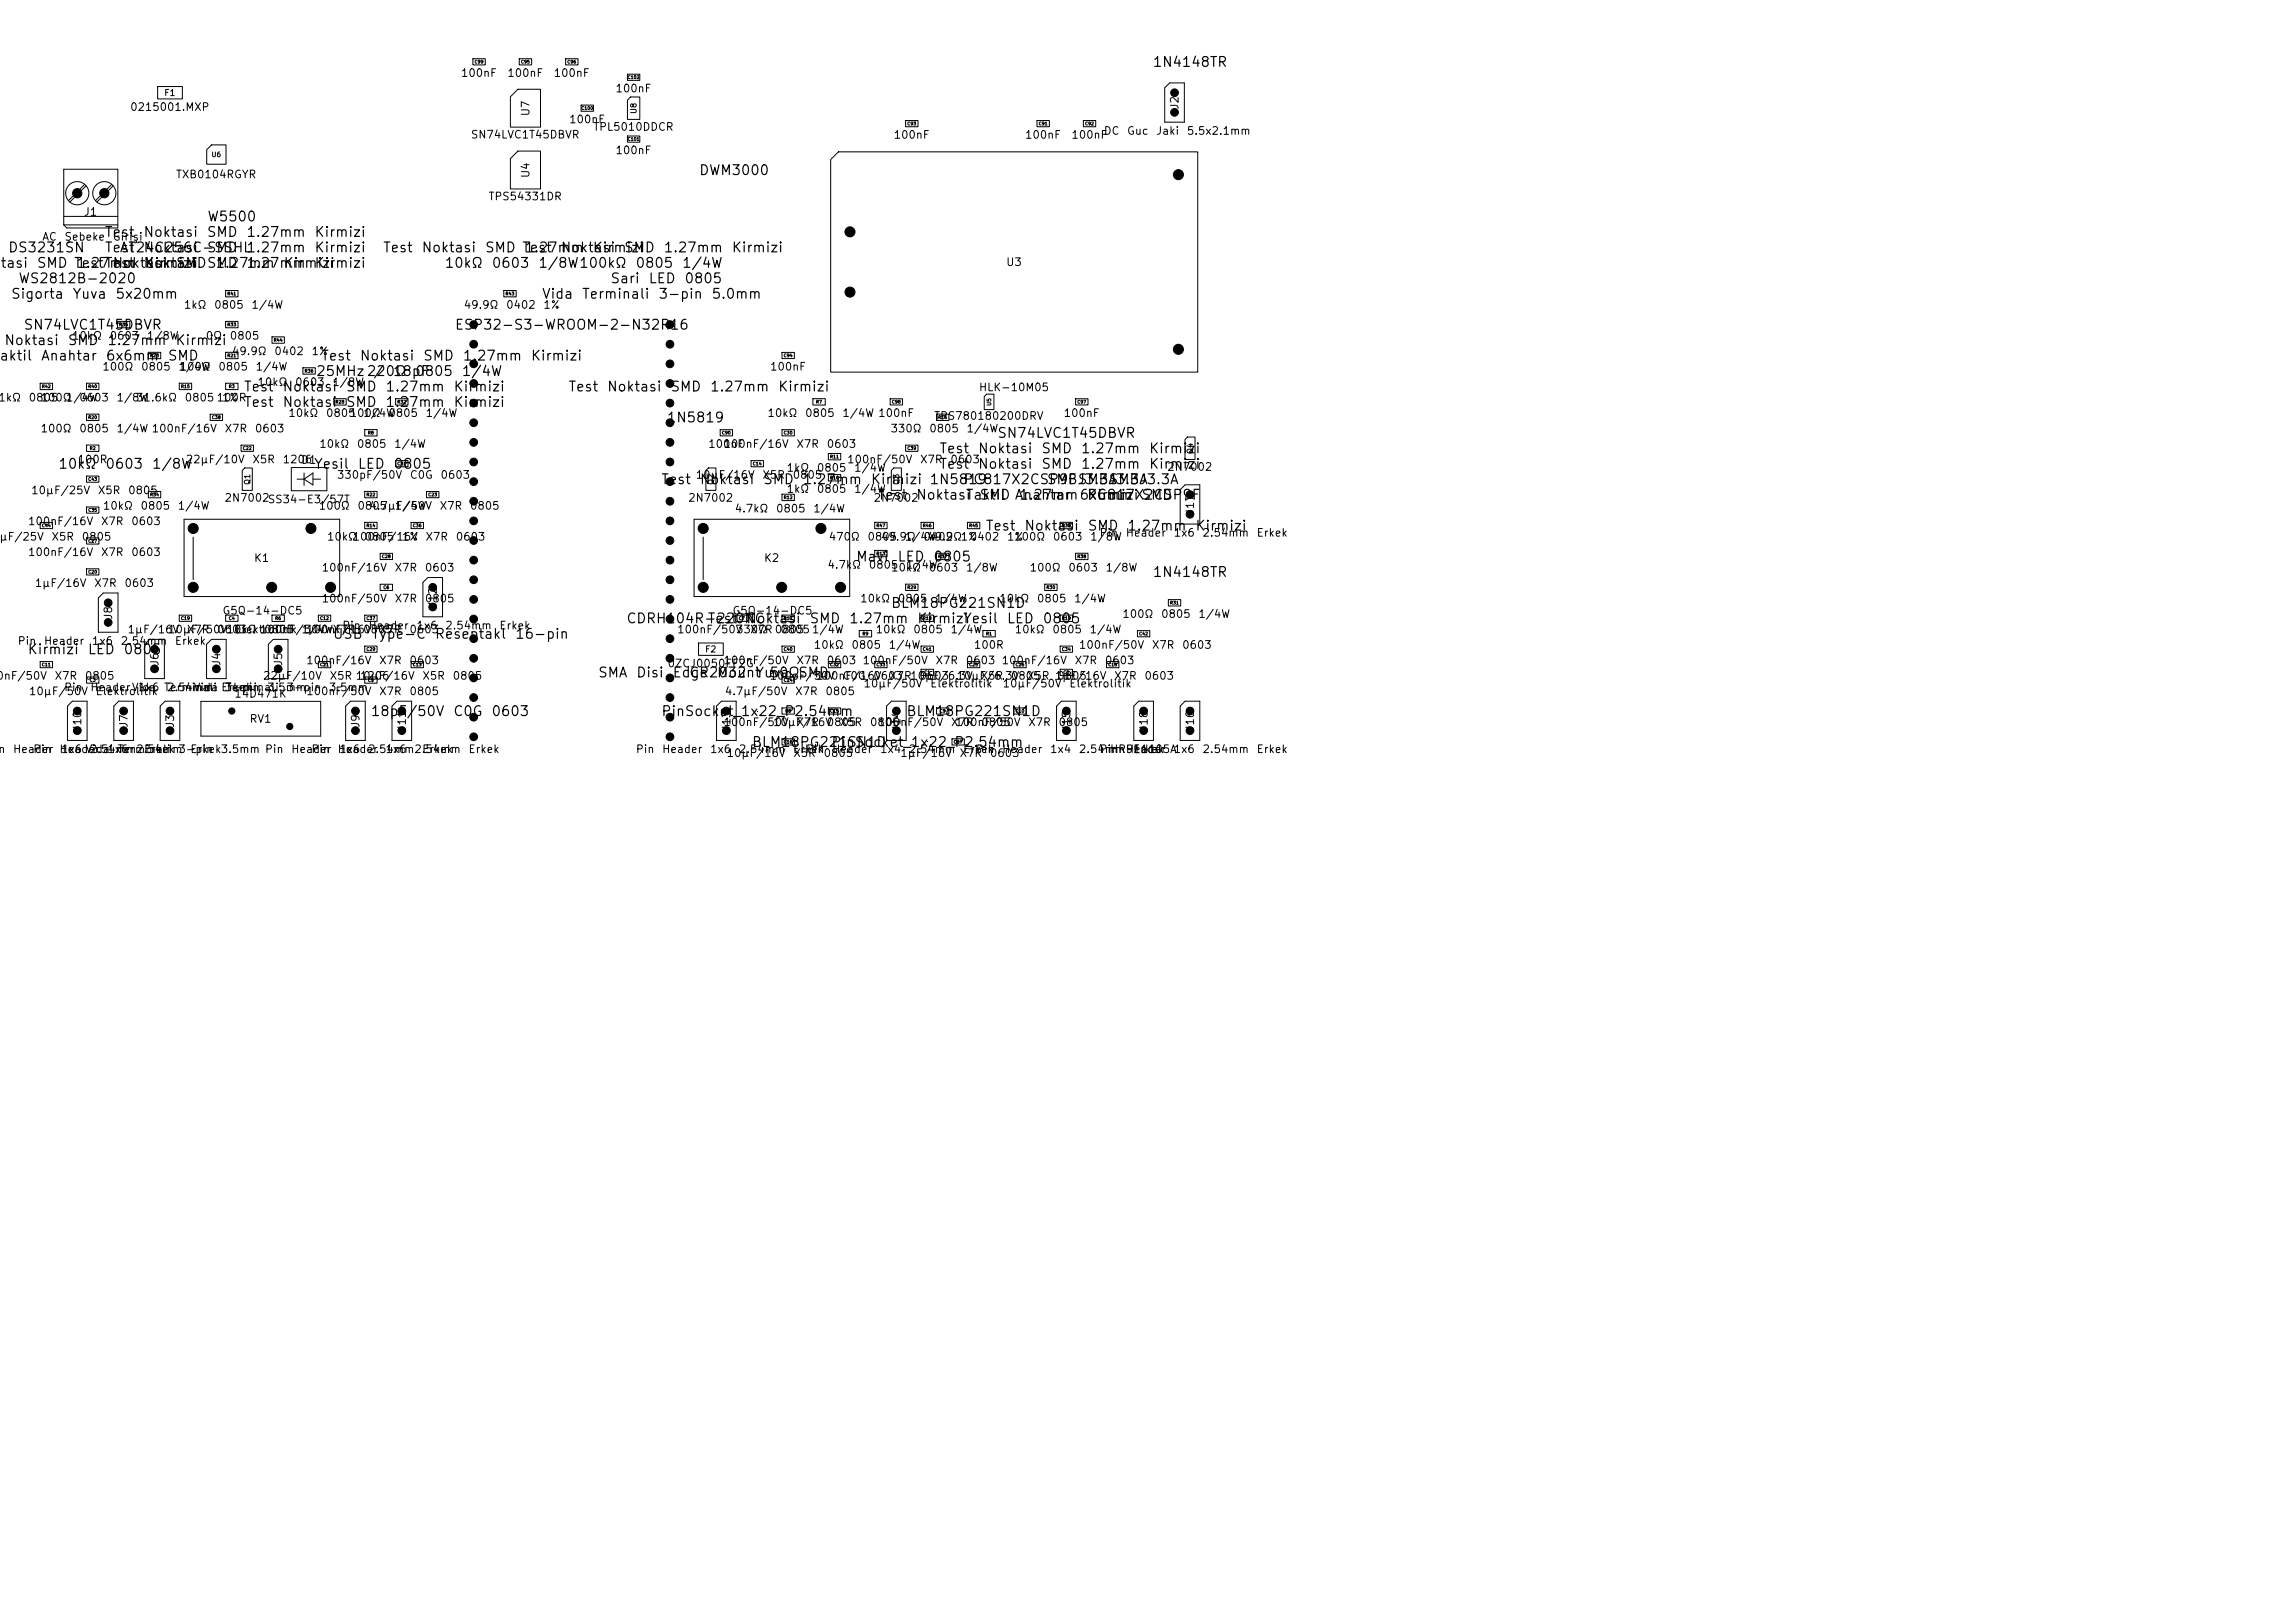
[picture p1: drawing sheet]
<svg xmlns="http://www.w3.org/2000/svg" width="297mm" height="210mm" viewBox="0 0 297 210" stroke-linecap="round" stroke-linejoin="round" font-family="sans-serif">
<defs><g id="words">
<g font-size="1.3">
<text x="149.1" y="9">1N4148TR</text>
<text x="90.4" y="23">DWM3000</text>
<text x="26.7" y="29">W5500</text>
<text x="0" y="35">tasi</text>
<text x="1" y="33">DS3231SN</text>
<text x="4.7" y="35">SMD TestTest</text>
<text x="9.8" y="35">1.27mm Noktasi</text>
<text x="13.5" y="33">Test</text>
<text x="13.5" y="31">Test</text>
<text x="14.5" y="35">Noktasi</text>
<text x="15.4" y="33">AT24C256C-SSHL</text>
<text x="18.5" y="33">Noktasi</text>
<text x="18.5" y="31">Noktasi</text>
<text x="18.6" y="35">Kirmizi</text>
<text x="22.7" y="35">SMDSMD</text>
<text x="26.7" y="33">SMD</text>
<text x="26.7" y="31">SMD</text>
<text x="27.8" y="35">1.27mm</text>
<text x="31.8" y="35">1.27mm</text>
<text x="31.8" y="33">1.27mm</text>
<text x="31.8" y="31">1.27mm</text>
<text x="36.6" y="35">Kirmizi</text>
<text x="40.6" y="35">Kirmizi</text>
<text x="40.6" y="33">Kirmizi</text>
<text x="40.6" y="31">Kirmizi</text>
<text x="49.5" y="33">Test</text>
<text x="54.5" y="33">Noktasi</text>
<text x="57.5" y="35">10kΩ</text>
<text x="62.7" y="33">SMD Test</text>
<text x="63.5" y="35">0603</text>
<text x="67.8" y="33">1.27mm</text>
<text x="69.6" y="35">1/8W100kΩ</text>
<text x="72.5" y="33">Noktasi</text>
<text x="76.6" y="33">Kirmizi</text>
<text x="80.7" y="33">SMD</text>
<text x="82.1" y="35">0805</text>
<text x="85.8" y="33">1.27mm</text>
<text x="88.2" y="35">1/4W</text>
<text x="94.6" y="33">Kirmizi</text>
<text x="1.3" y="39">Sigorta</text>
<text x="2.3" y="37">WS2812B-2020</text>
<text x="9.3" y="39">Yuva</text>
<text x="14.8" y="39">5x20mm</text>
<text x="70" y="39">Vida</text>
<text x="75.2" y="39">Terminali</text>
<text x="78.9" y="37">Sari</text>
<text x="83.8" y="37">LED</text>
<text x="85.1" y="39">3-pin</text>
<text x="88.5" y="37">0805</text>
<text x="92" y="39">5.0mm</text>
<text x="-.1" y="47">aktil</text>
<text x=".5" y="45">Noktasi</text>
<text x="3" y="43">SN74LVC1T45DBVR</text>
<text x="5.2" y="47">Anahtar</text>
<text x="8.7" y="45">SMD</text>
<text x="13.6" y="47">6x6mm</text>
<text x="13.8" y="45">1.27mm</text>
<text x="21.6" y="47">SMD</text>
<text x="22.6" y="45">Kirmizi</text>
<text x="41.5" y="47">Test</text>
<text x="46.5" y="47">Noktasi</text>
<text x="54.7" y="47">SMD</text>
<text x="58.8" y="43">ESP32-S3-WROOM-2-N32R16</text>
<text x="59.8" y="47">1.27mm</text>
<text x="68.6" y="47">Kirmizi</text>
<text x="31.5" y="53">Test</text>
<text x="31.5" y="51">Test</text>
<text x="36.5" y="53">Noktasi</text>
<text x="36.5" y="51">Noktasi</text>
<text x="40.8" y="49">25MHz220Ω</text>
<text x="44.7" y="53">SMD</text>
<text x="44.7" y="51">SMD</text>
<text x="48.2" y="49">/</text>
<text x="49.8" y="53">1.27mm</text>
<text x="49.8" y="51">1.27mm</text>
<text x="50.8" y="49">18pF</text>
<text x="53.6" y="49">0805</text>
<text x="58.6" y="53">Kirmizi</text>
<text x="58.6" y="51">Kirmizi</text>
<text x="59.7" y="49">1/4W</text>
<text x="73.5" y="51">Test</text>
<text x="78.5" y="51">Noktasi</text>
<text x="86.7" y="51">SMD</text>
<text x="91.8" y="51">1.27mm</text>
<text x="100.6" y="51">Kirmizi</text>
<text x="86.2" y="55">1N5819</text>
<text x="121.5" y="59">Test</text>
<text x="126.5" y="59">Noktasi</text>
<text x="129" y="57">SN74LVC1T45DBVR</text>
<text x="134.7" y="59">SMD</text>
<text x="139.8" y="59">1.27mm</text>
<text x="148.6" y="59">Kirmizi</text>
<text x="7.5" y="61">10kΩ</text>
<text x="13.5" y="61">0603</text>
<text x="19.6" y="61">1/8W</text>
<text x="40.5" y="61">Yesil</text>
<text x="46.2" y="61">LED</text>
<text x="50.8" y="61">0805</text>
<text x="85.5" y="63">Test</text>
<text x="90.5" y="63">Noktasi</text>
<text x="98.7" y="63">SMD</text>
<text x="103.8" y="63">1.27mm</text>
<text x="112.6" y="63">Kirmizi 1N5819</text>
<text x="113.5" y="65">Test</text>
<text x="118.5" y="65">Noktasi</text>
<text x="121.5" y="61">Test</text>
<text x="124.6" y="63">PC817X2CSP9FSMBJ3.3A</text>
<text x="124.9" y="65">Taktil</text>
<text x="126.5" y="61">Noktasi</text>
<text x="126.7" y="65">SMD Anahtar</text>
<text x="131.8" y="65">1.27mm6x6mm</text>
<text x="134.7" y="61">SMD</text>
<text x="135.4" y="63">SMBJ3.3A</text>
<text x="139.8" y="61">1.27mm</text>
<text x="140.6" y="65">PC817X2CSP9F</text>
<text x="140.6" y="65">Kirmizi SMD</text>
<text x="143.4" y="63">SMBJ3.3A</text>
<text x="148.6" y="61">Kirmizi</text>
<text x="127.5" y="69">Test</text>
<text x="132.5" y="69">Noktasi</text>
<text x="140.7" y="69">SMD</text>
<text x="145.8" y="69">1.27mm</text>
<text x="154.6" y="69">Kirmizi</text>
<text x="110.7" y="73">Mavi</text>
<text x="116.1" y="73">LED</text>
<text x="120.7" y="73">0805</text>
<text x="149.1" y="75">1N4148TR</text>
<text x="43" y="83">USB</text>
<text x="48" y="83">Type-C</text>
<text x="56.2" y="83">Reseptakl</text>
<text x="66.6" y="83">16-pin</text>
<text x="81" y="81">CDRH104R-220NC</text>
<text x="91.5" y="81">Test</text>
<text x="96.5" y="81">Noktasi</text>
<text x="104.7" y="81">SMD</text>
<text x="109.8" y="81">1.27mm</text>
<text x="115.2" y="79">BLM18PG221SN1D</text>
<text x="118.6" y="81">Kirmizi</text>
<text x="124.5" y="81">Yesil</text>
<text x="130.2" y="81">LED</text>
<text x="134.8" y="81">0805</text>
<text x="3.5" y="85">Kirmizi</text>
<text x="11.3" y="85">LED</text>
<text x="15.9" y="85">0805</text>
<text x="77.3" y="88">SMA</text>
<text x="82.2" y="88">Disi</text>
<text x="86.9" y="88">Edge</text>
<text x="89.1" y="88">CR2032</text>
<text x="92.7" y="88">Mount</text>
<text x="97.7" y="88">Yuva</text>
<text x="99.5" y="88">50ΩSMD</text>
<text x="47.9" y="93">18pF/50V</text>
<text x="58.6" y="93">C0G</text>
<text x="63.5" y="93">0603</text>
<text x="85.5" y="93">PinSocket_1x22_P2.54mm</text>
<text x="117.2" y="93">BLM18PG221SN1D</text>
<text x="97.2" y="97">BLM18PG221SN1D</text>
<text x="107.5" y="97">PinSocket_1x22_P2.54mm</text>
</g>
<g font-size="1">
<text x="59.6" y="10.2">100nF</text>
<text x="65.6" y="10.2">100nF</text>
<text x="71.6" y="10.2">100nF</text>
<text x="16.8" y="14.6">0215001.MXP</text>
<text x="68.8" y="15.1" transform="rotate(-90 68.8 15.1)">U7</text>
<text x="73.6" y="16.2">100nF</text>
<text x="76.7" y="17.2">TPL5010DDCR</text>
<text x="79.6" y="12.2">100nF</text>
<text x="142.8" y="17.7">DC</text>
<text x="145.8" y="17.7">Guc</text>
<text x="149.5" y="17.7">Jaki</text>
<text x="152.8" y="14.3" transform="rotate(-90 152.8 14.3)">J2</text>
<text x="153.5" y="17.7">5.5x2.1mm</text>
<text x="22.7" y="23.3">TXB0104RGYR</text>
<text x="60.9" y="18.2">SN74LVC1T45DBVR</text>
<text x="68.8" y="23.1" transform="rotate(-90 68.8 23.1)">U4</text>
<text x="79.6" y="20.2">100nF</text>
<text x="115.6" y="18.2">100nF</text>
<text x="132.6" y="18.2">100nF</text>
<text x="138.6" y="18.2">100nF</text>
<text x="10.8" y="28.2">J1</text>
<text x="63.1" y="26.2">TPS54331DR</text>
<text x="5.4" y="31.4">AC</text>
<text x="8.3" y="31.4">Şebeke</text>
<text x="14.5" y="31.4">Girişi</text>
<text x="130.1" y="34.7">U3</text>
<text x="23.7" y="40.2">1kΩ</text>
<text x="27.6" y="40.2">0805</text>
<text x="32.4" y="40.2">1/4W</text>
<text x="59.9" y="40.2">49.9Ω</text>
<text x="65.4" y="40.2">0402</text>
<text x="70.2" y="40.2">1%</text>
<text x="9.2" y="44.2">10kΩ</text>
<text x="14.1" y="44.2">0603</text>
<text x="18.9" y="44.2">1/8W</text>
<text x="26.5" y="44.2">0Ω</text>
<text x="29.6" y="44.2">0805</text>
<text x="29.9" y="46.2">49.9Ω</text>
<text x="35.4" y="46.2">0402</text>
<text x="40.2" y="46.2">1%</text>
<text x="-.3" y="52.2">1kΩ</text>
<text x="3.6" y="52.2">0805</text>
<text x="5.2" y="52.2">100Ω</text>
<text x="8.4" y="52.2">1/4W</text>
<text x="10.2" y="52.2">0603</text>
<text x="13.2" y="48.2">100Ω</text>
<text x="15" y="52.2">1/8W</text>
<text x="17.5" y="52.2">31.6kΩ</text>
<text x="18.2" y="48.2">0805</text>
<text x="23" y="48.2">1/4W</text>
<text x="23.2" y="48.2">100Ω</text>
<text x="23.8" y="52.2">0805100R</text>
<text x="28.2" y="48.2">0805</text>
<text x="28.6" y="52.2">1%</text>
<text x="33" y="48.2">1/4W</text>
<text x="33.2" y="50.2">10kΩ</text>
<text x="38.1" y="50.2">0603</text>
<text x="42.9" y="50.2">1/8W</text>
<text x="99.6" y="48.2">100nF</text>
<text x="126.6" y="50.9">HLK-10M05</text>
<text x="5.2" y="56.2">100Ω</text>
<text x="10.2" y="56.2">0805</text>
<text x="15" y="56.2">1/4W 100nF/16V</text>
<text x="29" y="56.2">X7R</text>
<text x="32.9" y="56.2">0603</text>
<text x="37.2" y="54.2">10kΩ</text>
<text x="41.2" y="58.2">10kΩ</text>
<text x="42.1" y="54.2">0805</text>
<text x="45.2" y="54.2">100Ω</text>
<text x="46.1" y="58.2">0805</text>
<text x="46.9" y="54.2">1/4W</text>
<text x="50.2" y="54.2">0805</text>
<text x="50.9" y="58.2">1/4W</text>
<text x="55" y="54.2">1/4W</text>
<text x="91.6" y="58.2">100nF</text>
<text x="93.5" y="58.2">100nF/16V</text>
<text x="99.2" y="54.2">10kΩ</text>
<text x="103" y="58.2">X7R</text>
<text x="104.1" y="54.2">0805</text>
<text x="106.9" y="58.2">0603</text>
<text x="108.9" y="54.2">1/4W 100nF</text>
<text x="115.2" y="56.2">330Ω</text>
<text x="120.2" y="56.2">0805</text>
<text x="120.8" y="54.6">TPS780180200DRV</text>
<text x="125" y="56.2">1/4W</text>
<text x="137.6" y="54.2">100nF</text>
<text x="3.9" y="64.2">10µF/25V</text>
<text x="9.9" y="60.2">100R</text>
<text x="12.6" y="64.2">X5R</text>
<text x="16.5" y="64.2">0805</text>
<text x="23.9" y="60.2">22µF/10V</text>
<text x="29" y="65.2">2N7002SS34-E3/57T</text>
<text x="32.6" y="60.2">X5R</text>
<text x="36.5" y="60.2">1206</text>
<text x="38.9" y="60.3">D1</text>
<text x="43.5" y="62.2">330pF/50V</text>
<text x="53" y="62.2">C0G</text>
<text x="56.9" y="62.2">0603</text>
<text x="89" y="65.2">2N7002</text>
<text x="89.9" y="62.2">10µF/16V</text>
<text x="98.6" y="62.2">X5R</text>
<text x="101.7" y="64">1kΩ</text>
<text x="101.7" y="61.3">1kΩ</text>
<text x="102.5" y="62.2">0805</text>
<text x="105.6" y="64">0805</text>
<text x="105.6" y="61.3">0805</text>
<text x="109.5" y="60.2">100nF/50V</text>
<text x="110.4" y="64">1/4W</text>
<text x="110.4" y="61.3">1/4W</text>
<text x="113" y="65.2">2N7002</text>
<text x="119" y="60.2">X7R</text>
<text x="122.9" y="60.2">0603</text>
<text x="151" y="61.2">2N7002</text>
<text x="-.1" y="70.2">µF/25V</text>
<text x="3.5" y="68.2">100nF/16V</text>
<text x="6.6" y="70.2">X5R</text>
<text x="10.5" y="70.2">0805</text>
<text x="13" y="68.2">X7R</text>
<text x="13.2" y="66.2">10kΩ</text>
<text x="16.9" y="68.2">0603</text>
<text x="18.1" y="66.2">0805</text>
<text x="22.9" y="66.2">1/4W</text>
<text x="41.2" y="66.2">100Ω</text>
<text x="42.2" y="70.2">10kΩ</text>
<text x="45.5" y="70.2">100nF/16V</text>
<text x="46.2" y="66.2">0805</text>
<text x="47.1" y="70.2">0805</text>
<text x="47.7" y="66.2">4.7µF/50V</text>
<text x="51" y="66.2">1/4W</text>
<text x="51.9" y="70.2">1%</text>
<text x="55" y="70.2">X7R</text>
<text x="56.8" y="66.2">X7R</text>
<text x="58.9" y="70.2">0603</text>
<text x="60.7" y="66.2">0805</text>
<text x="95" y="66.6">4.7kΩ</text>
<text x="100.3" y="66.6">0805</text>
<text x="105.2" y="66.6">1/4W</text>
<text x="107.2" y="70.2">470Ω</text>
<text x="112.2" y="70.2">0805</text>
<text x="113.9" y="70.2">49.9Ω</text>
<text x="117" y="70.2">1/4W</text>
<text x="119.4" y="70.2">0402</text>
<text x="119.9" y="70.2">49.9Ω1%</text>
<text x="125.4" y="70.2">0402</text>
<text x="130.2" y="70.2">1%</text>
<text x="131.2" y="70.2">100Ω</text>
<text x="136.2" y="70.2">0603</text>
<text x="141" y="70.2">1/8W</text>
<text x="142.2" y="69.7">Pin</text>
<text x="145.6" y="69.7">Header</text>
<text x="151.8" y="69.7">1x6</text>
<text x="154.8" y="66.7" transform="rotate(-90 154.8 66.7)">J17</text>
<text x="155.5" y="69.7">2.54mm</text>
<text x="162.5" y="69.7">Erkek</text>
<text x="3.5" y="72.2">100nF/16V</text>
<text x="4.4" y="76.2">1µF/16V</text>
<text x="12.1" y="76.2">X7R</text>
<text x="13" y="72.2">X7R</text>
<text x="16" y="76.2">0603</text>
<text x="16.9" y="72.2">0603</text>
<text x="32.8" y="73">K1</text>
<text x="41.5" y="74.2">100nF/16V</text>
<text x="51" y="74.2">X7R</text>
<text x="54.9" y="74.2">0603</text>
<text x="98.8" y="73">K2</text>
<text x="107" y="73.8">4.7kΩ</text>
<text x="112.3" y="73.8">0805</text>
<text x="115.2" y="74.2">10kΩ</text>
<text x="117.2" y="73.8">1/4W</text>
<text x="120.1" y="74.2">0603</text>
<text x="124.9" y="74.2">1/8W</text>
<text x="133.2" y="74.2">100Ω</text>
<text x="138.2" y="74.2">0603</text>
<text x="143" y="74.2">1/8W</text>
<text x="2.2" y="83.7">Pin</text>
<text x="5.6" y="83.7">Header</text>
<text x="11.8" y="83.7">1x6</text>
<text x="14.8" y="80.3" transform="rotate(-90 14.8 80.3)">J8</text>
<text x="15.5" y="83.7">2.54mm</text>
<text x="16.4" y="82.2">1µF/16V</text>
<text x="21.7" y="82.2">10µF/50V10kΩ 100nF/50V</text>
<text x="22.5" y="83.7">Erkek</text>
<text x="24.1" y="82.2">X7R</text>
<text x="28" y="82.2">0603</text>
<text x="28.7" y="79.8">G5Q-14-DC5</text>
<text x="30.3" y="82.2">Elektrolitik 1/4WX7R</text>
<text x="34.1" y="82.2">0805</text>
<text x="39.5" y="82.2">100nF/16V</text>
<text x="41.5" y="78.2">100nF/50V</text>
<text x="44.2" y="81.7">Pin</text>
<text x="46.9" y="82.2">0805</text>
<text x="47.6" y="81.7">Header</text>
<text x="49" y="82.2">X7R</text>
<text x="51" y="78.2">X7R</text>
<text x="52.9" y="82.2">0603</text>
<text x="53.8" y="81.7">1x6</text>
<text x="54.9" y="78.2">0805</text>
<text x="56.8" y="78.7" transform="rotate(-90 56.8 78.7)">J12</text>
<text x="57.5" y="81.7">2.54mm</text>
<text x="64.5" y="81.7">Erkek</text>
<text x="87.5" y="82.2">100nF/50V</text>
<text x="94.7" y="79.8">G5Q-14-DC5</text>
<text x="95.2" y="82.2">330Ω</text>
<text x="97" y="82.2">X7R0805</text>
<text x="100.9" y="82.2">08051/4W</text>
<text x="111.2" y="78.2">10kΩ</text>
<text x="113.2" y="82.2">10kΩ</text>
<text x="116.1" y="78.2">0805</text>
<text x="118.1" y="82.2">0805</text>
<text x="120.9" y="78.2">1/4W</text>
<text x="122.9" y="82.2">1/4W</text>
<text x="129.2" y="78.2">10kΩ</text>
<text x="131.2" y="82.2">10kΩ</text>
<text x="134.1" y="78.2">0805</text>
<text x="136.1" y="82.2">0805</text>
<text x="138.9" y="78.2">1/4W</text>
<text x="140.9" y="82.2">1/4W</text>
<text x="145.2" y="80.2">100Ω</text>
<text x="150.2" y="80.2">0805</text>
<text x="155" y="80.2">1/4W</text>
<text x="-.6" y="88.2">0nF/50V</text>
<text x="7" y="88.2">X7R</text>
<text x="8.2" y="89.7">Pin</text>
<text x="10.9" y="88.2">0805</text>
<text x="11.6" y="89.7">HeaderVida</text>
<text x="17.8" y="89.7">1x6 Terminali</text>
<text x="20.8" y="86.3" transform="rotate(-90 20.8 86.3)">J6</text>
<text x="21.5" y="89.7">2.54mm</text>
<text x="25" y="89.7">Vida Erkek</text>
<text x="28.8" y="86.3" transform="rotate(-90 28.8 86.3)">J4</text>
<text x="29" y="89.7">3-pin</text>
<text x="29.1" y="89.7">Terminali</text>
<text x="33.9" y="88.2">22µF/10V</text>
<text x="34.5" y="89.7">3.5mm</text>
<text x="36.8" y="86.3" transform="rotate(-90 36.8 86.3)">J5</text>
<text x="37" y="89.7">3-pin</text>
<text x="39.5" y="86.2">100nF/16V</text>
<text x="42.5" y="89.7">3.5mm</text>
<text x="42.6" y="88.2">X5R 10µF/16V</text>
<text x="46.5" y="88.2">1206</text>
<text x="49" y="86.2">X7R</text>
<text x="52.9" y="86.2">0603</text>
<text x="54.6" y="88.2">X5R</text>
<text x="58.5" y="88.2">0805</text>
<text x="86.3" y="86.6">0ZCJ0050FF2G</text>
<text x="93.5" y="86.2">100nF/50V</text>
<text x="99.5" y="88.2">100pF/50V</text>
<text x="103" y="86.2">X7R</text>
<text x="105.2" y="84.2">10kΩ</text>
<text x="105.5" y="88.2">100nF/16V</text>
<text x="106.9" y="86.2">0603</text>
<text x="109" y="88.2">C0G</text>
<text x="110.1" y="84.2">0805</text>
<text x="111.5" y="86.2">100nF/50V</text>
<text x="111.7" y="89.2">10µF/50V</text>
<text x="112.9" y="88.2">0603</text>
<text x="114.9" y="84.2">1/4W</text>
<text x="115" y="88.2">X7R10µF/6.3V</text>
<text x="118.9" y="88.2">0603</text>
<text x="120.3" y="89.2">Elektrolitik</text>
<text x="121" y="86.2">X7R</text>
<text x="123.7" y="88.2">10µF/6.3V</text>
<text x="124.9" y="86.2">0603</text>
<text x="125.9" y="84.2">100R</text>
<text x="126.8" y="88.2">X5R</text>
<text x="129.5" y="86.2">100nF/16V</text>
<text x="129.7" y="89.2">10µF/50V</text>
<text x="130.7" y="88.2">0805</text>
<text x="132.8" y="88.2">X5R 1µF/16V</text>
<text x="136.7" y="88.2">0805</text>
<text x="138.3" y="89.2">Elektrolitik</text>
<text x="139" y="86.2">X7R</text>
<text x="139.5" y="84.2">100nF/50V</text>
<text x="142.9" y="86.2">0603</text>
<text x="144.1" y="88.2">X7R</text>
<text x="148" y="88.2">0603</text>
<text x="149" y="84.2">X7R</text>
<text x="152.9" y="84.2">0603</text>
<text x="3.7" y="90.2">10µF/50V</text>
<text x="10.8" y="94.7" transform="rotate(-90 10.8 94.7)">J10</text>
<text x="12.3" y="90.2">Elektrolitik</text>
<text x="16.8" y="94.3" transform="rotate(-90 16.8 94.3)">J7</text>
<text x="22.8" y="94.3" transform="rotate(-90 22.8 94.3)">J3</text>
<text x="30.2" y="90.5">14D471K</text>
<text x="32.2" y="93.8">RV1</text>
<text x="39.5" y="90.2">100nF/50V</text>
<text x="46.8" y="94.3" transform="rotate(-90 46.8 94.3)">J9</text>
<text x="49" y="90.2">X7R</text>
<text x="52.8" y="94.7" transform="rotate(-90 52.8 94.7)">J11</text>
<text x="52.9" y="90.2">0805</text>
<text x="93.5" y="94.2">100nF/50V</text>
<text x="93.7" y="90.2">4.7µF/50V</text>
<text x="94.8" y="94.7" transform="rotate(-90 94.8 94.7)">J13</text>
<text x="99.9" y="94.2">10µF/16V</text>
<text x="102.8" y="90.2">X7R</text>
<text x="103" y="94.2">X7R</text>
<text x="106.7" y="90.2">0805</text>
<text x="106.9" y="94.2">0805</text>
<text x="108.6" y="94.2">X5R</text>
<text x="112.5" y="94.2">0805</text>
<text x="113.5" y="94.2">100nF/50V</text>
<text x="116.8" y="94.7" transform="rotate(-90 116.8 94.7)">J14</text>
<text x="123" y="94.2">X7R</text>
<text x="123.5" y="94.2">100nF/50V</text>
<text x="126.9" y="94.2">0805</text>
<text x="133" y="94.2">X7R</text>
<text x="136.9" y="94.2">0805</text>
<text x="138.8" y="94.7" transform="rotate(-90 138.8 94.7)">J15</text>
<text x="148.8" y="94.7" transform="rotate(-90 148.8 94.7)">J18</text>
<text x="154.8" y="94.7" transform="rotate(-90 154.8 94.7)">J16</text>
<text x="-.8" y="97.7">in</text>
<text x="1.6" y="97.7">Header Header</text>
<text x="4.2" y="97.7">Pin</text>
<text x="7.8" y="97.7">1x6 Vida</text>
<text x="11.5" y="97.7">2.54mm2.54mm</text>
<text x="13.8" y="97.7">1x6</text>
<text x="15.1" y="97.7">Terminali</text>
<text x="18.5" y="97.7">Erkek 3-pin</text>
<text x="24.5" y="97.7">Erkek3.5mm Pin</text>
<text x="37.6" y="97.7">Header Header</text>
<text x="40.2" y="97.7">Pin</text>
<text x="43.8" y="97.7">1x6</text>
<text x="47.5" y="97.7">2.54mm2.54mm</text>
<text x="49.8" y="97.7">1x6</text>
<text x="54.5" y="97.7">Erkek</text>
<text x="60.5" y="97.7">Erkek</text>
<text x="82.2" y="97.7">Pin</text>
<text x="85.6" y="97.7">Header</text>
<text x="91.8" y="97.7">1x6</text>
<text x="93.9" y="98.2">10µF/16V</text>
<text x="95.5" y="97.7">2.54mm</text>
<text x="102.5" y="97.7">Erkek</text>
<text x="102.6" y="98.2">X5R</text>
<text x="104.2" y="97.7">Pin</text>
<text x="106.5" y="98.2">0805</text>
<text x="107.6" y="97.7">Header</text>
<text x="113.8" y="97.7">1x4</text>
<text x="116.4" y="98.2">1µF/16V</text>
<text x="117.5" y="97.7">2.54mm</text>
<text x="124.1" y="98.2">X7R</text>
<text x="124.5" y="97.7">Erkek</text>
<text x="126.2" y="97.7">Pin</text>
<text x="128" y="98.2">0603</text>
<text x="129.6" y="97.7">Header</text>
<text x="135.8" y="97.7">1x4</text>
<text x="139.5" y="97.7">2.54mmHeader</text>
<text x="142.2" y="97.7">Pin</text>
<text x="143.6" y="97.7">HR911105A</text>
<text x="146.5" y="97.7">Erkek</text>
<text x="151.8" y="97.7">1x6</text>
<text x="155.5" y="97.7">2.54mm</text>
<text x="162.5" y="97.7">Erkek</text>
</g>
<g font-size=".8">
<text x="21.2" y="12.6">F1</text>
<text x="91.2" y="84.6">F2</text>
</g>
<g font-size=".7">
<text x="82.6" y="14.8" transform="rotate(-90 82.6 14.8)">U8</text>
<text x="154.6" y="58.8" transform="rotate(-90 154.6 58.8)">Q4</text>
<text x="32.6" y="62.8" transform="rotate(-90 32.6 62.8)">Q1</text>
<text x="92.6" y="62.8" transform="rotate(-90 92.6 62.8)">Q2</text>
<text x="116.6" y="62.8" transform="rotate(-90 116.6 62.8)">Q3</text>
</g>
<text font-size=".6" x="27.3" y="20.5">U6</text>
<text font-size=".5" x="128.4" y="52.6" transform="rotate(-90 128.4 52.6)">U5</text>
<g font-size=".4">
<text x="61.4" y="8.3">C99</text>
<text x="67.4" y="8.3">C95</text>
<text x="73.4" y="8.3">C96</text>
<text x="81.2" y="10.3">C102</text>
<text x="75.2" y="14.3">C100</text>
<text x="117.4" y="16.3">C93</text>
<text x="134.4" y="16.3">C91</text>
<text x="140.4" y="16.3">C92</text>
<text x="81.2" y="18.3">C101</text>
<text x="29.4" y="38.3">R41</text>
<text x="65.4" y="38.3">R43</text>
<text x="15.4" y="42.3">R35</text>
<text x="19.4" y="46.3">R23</text>
<text x="29.4" y="46.3">R21</text>
<text x="29.4" y="42.3">R33</text>
<text x="35.4" y="44.3">R44</text>
<text x="101.4" y="46.3">C94</text>
<text x="5.4" y="50.3">R42</text>
<text x="11.4" y="50.3">R40</text>
<text x="23.4" y="50.3">R15</text>
<text x="29.6" y="50.3">R3</text>
<text x="39.4" y="48.3">R36</text>
<text x="43.4" y="52.3">R28</text>
<text x="51.4" y="52.3">R32</text>
<text x="105.6" y="52.3">R7</text>
<text x="115.4" y="52.3">C98</text>
<text x="139.4" y="52.3">C97</text>
<text x="11.4" y="54.3">R20</text>
<text x="11.6" y="58.3">R2</text>
<text x="27.4" y="54.3">C38</text>
<text x="31.4" y="58.3">C22</text>
<text x="47.6" y="56.3">R8</text>
<text x="93.4" y="56.3">C90</text>
<text x="101.4" y="56.3">C30</text>
<text x="107.4" y="59.4">R11</text>
<text x="117.4" y="58.3">C39</text>
<text x="121.4" y="54.3">R16</text>
<text x="11.4" y="62.3">C43</text>
<text x="19.4" y="64.3">R34</text>
<text x="47.4" y="64.3">R22</text>
<text x="51.4" y="60.3">C31</text>
<text x="55.4" y="64.3">C23</text>
<text x="97.4" y="60.3">C14</text>
<text x="101.4" y="64.7">R12</text>
<text x="107.4" y="62.1">R10</text>
<text x="5.4" y="68.3">C44</text>
<text x="11.4" y="70.3">C27</text>
<text x="11.4" y="66.3">C35</text>
<text x="47.4" y="68.3">R14</text>
<text x="53.4" y="68.3">C36</text>
<text x="113.4" y="71.9">R13</text>
<text x="113.4" y="68.3">R47</text>
<text x="119.4" y="68.3">R46</text>
<text x="125.4" y="68.3">R45</text>
<text x="137.4" y="68.3">R39</text>
<text x="11.4" y="74.3">C20</text>
<text x="49.4" y="72.3">C28</text>
<text x="49.6" y="76.3">C6</text>
<text x="117.4" y="76.3">R29</text>
<text x="121.4" y="72.3">R37</text>
<text x="135.4" y="76.3">R30</text>
<text x="139.4" y="72.3">R38</text>
<text x="23.4" y="80.3">C19</text>
<text x="29.6" y="80.3">C4</text>
<text x="35.6" y="80.3">R6</text>
<text x="41.4" y="80.3">C12</text>
<text x="47.4" y="80.3">C37</text>
<text x="95.6" y="80.3">C7</text>
<text x="101.4" y="80.3">R17</text>
<text x="111.6" y="82.3">R9</text>
<text x="119.4" y="80.3">R18</text>
<text x="127.6" y="82.3">R1</text>
<text x="137.4" y="80.3">R19</text>
<text x="147.4" y="82.3">C42</text>
<text x="151.4" y="78.3">R31</text>
<text x="5.4" y="86.3">C11</text>
<text x="11.6" y="88.3">C3</text>
<text x="41.4" y="86.3">C21</text>
<text x="47.4" y="84.3">C29</text>
<text x="47.6" y="88.3">C5</text>
<text x="53.4" y="86.3">C13</text>
<text x="101.4" y="88.3">C24</text>
<text x="101.4" y="84.3">C40</text>
<text x="107.4" y="86.3">C32</text>
<text x="113.4" y="86.3">C33</text>
<text x="119.4" y="84.3">C41</text>
<text x="119.6" y="87.3">C1</text>
<text x="125.4" y="86.3">C25</text>
<text x="131.4" y="86.3">C26</text>
<text x="137.4" y="84.3">C34</text>
<text x="137.6" y="87.3">C2</text>
<text x="143.4" y="86.3">C18</text>
<text x="101.6" y="92.3">C8</text>
<text x="107.4" y="92.3">C15</text>
<text x="121.6" y="92.3">C9</text>
<text x="131.4" y="92.3">C10</text>
<text x="101.4" y="96.3">C16</text>
<text x="123.4" y="96.3">C17</text>
</g>
</g></defs>
<g fill="none" stroke="#000" stroke-width=".13">
<path d="M20.4 11.2h3.2v1.6h-3.2zM27.4 18.8h1.8v2.4h-2.4v-1.8zM61.2 7.6h1.6v.8h-1.6zM66 12.5l1-1h3v5h-4zM67.2 7.6h1.6v.8h-1.6zM73.2 7.6h1.6v.8h-1.6zM75.2 13.6h1.6v.8h-1.6zM81.2 9.6h1.6v.8h-1.6zM81.2 17.6h1.6v.8h-1.6zM81.6 12.5h1.2v3h-1.6v-2.6zM117.2 15.6h1.6v.8h-1.6zM134.2 15.6h1.6v.8h-1.6z"/>
<path d="M140.2 15.6h1.6v.8h-1.6zM150.7 11.4l.7-.7h1.9v5.1h-2.6zM8.2 21.9h7v7.6h-6.6l-.4-.4zM8.2 28h7M8.2 29.1h7M11 23.9l-2.1 2.1M11.1 24l-2.1 2.1M14.5 23.9l-2.1 2.1M14.6 24l-2.1 2.1M29.2 37.6h1.6v.8h-1.6zM65.2 37.6h1.6v.8h-1.6zM66 20.5l1-.9h3v4.9h-4z"/>
<path d="M107.5 20.6l1-1h46.5v28.6h-47.5zM5.2 49.6h1.6v.8h-1.6zM11.2 57.6h1.6v.8h-1.6zM11.2 49.6h1.6v.8h-1.6zM11.2 53.6h1.6v.8h-1.6zM15.2 41.6h1.6v.8h-1.6zM19.2 45.6h1.6v.8h-1.6zM23.2 49.6h1.6v.8h-1.6zM27.2 53.6h1.6v.8h-1.6zM29.2 45.6h1.6v.8h-1.6zM29.2 41.6h1.6v.8h-1.6zM29.2 49.6h1.6v.8h-1.6z"/>
<path d="M31.2 57.6h1.6v.8h-1.6zM35.2 43.6h1.6v.8h-1.6zM39.2 47.6h1.6v.8h-1.6zM43.2 51.6h1.6v.8h-1.6zM47.2 55.6h1.6v.8h-1.6zM51.2 51.6h1.6v.8h-1.6zM51.2 59.6h1.6v.8h-1.6zM93.2 55.6h1.6v.8h-1.6zM97.2 59.6h1.6v.8h-1.6zM101.2 55.6h1.6v.8h-1.6zM101.2 45.6h1.6v.8h-1.6zM105.2 51.6h1.6v.8h-1.6z"/>
<path d="M107.2 58.7h1.6v.8h-1.6zM115.2 51.6h1.6v.8h-1.6zM117.2 57.6h1.6v.8h-1.6zM121.2 53.6h1.6v.8h-1.6zM127.7 51h.9v2h-1.2v-1.7zM139.2 51.6h1.6v.8h-1.6zM153.3 56.9l.4-.3h.9v2.8h-1.3zM5.2 67.6h1.6v.8h-1.6zM11.2 73.6h1.6v.8h-1.6zM11.2 61.6h1.6v.8h-1.6zM11.2 69.6h1.6v.8h-1.6zM11.2 65.6h1.6v.8h-1.6z"/>
<path d="M12.7 77.4l.7-.7h1.9v5.1h-2.6zM19.2 63.6h1.6v.8h-1.6zM23.2 79.6h1.6v.8h-1.6zM23.8 67.2h20.2v10h-20.2zM25 69.5v5.5M29.2 79.6h1.6v.8h-1.6zM31.3 60.9l.4-.3h.9v2.8h-1.3zM35.2 79.6h1.6v.8h-1.6zM37.7 60.5h4.6v3h-4.6zM38.4 62h1M39.4 61.2v1.6M39.4 62l1.1-.8v1.6z"/>
<path d="M40.5 62h1M41.2 79.6h1.6v.8h-1.6zM47.2 63.6h1.6v.8h-1.6zM47.2 67.6h1.6v.8h-1.6zM47.2 79.6h1.6v.8h-1.6zM49.2 75.6h1.6v.8h-1.6zM49.2 71.6h1.6v.8h-1.6zM53.2 67.6h1.6v.8h-1.6zM54.7 75.4l.7-.7h1.9v5.1h-2.6zM55.2 63.6h1.6v.8h-1.6zM89.8 67.2h20.2v10h-20.2zM91 69.5v5.5"/>
<path d="M91.7 60.6h1v2.8h-1.3v-2.5zM95.2 79.6h1.6v.8h-1.6zM101.2 79.6h1.6v.8h-1.6zM101.2 63.9h1.6v.9h-1.6zM107.2 61.4h1.6v.8h-1.6zM113.2 71.2h1.6v.8h-1.6zM113.2 67.6h1.6v.8h-1.6zM115.4 60.9l.3-.3h1v2.8h-1.3zM117.2 75.6h1.6v.8h-1.6zM119.2 67.6h1.6v.8h-1.6zM119.2 79.6h1.6v.8h-1.6zM121.2 71.6h1.6v.8h-1.6z"/>
<path d="M125.2 67.6h1.6v.8h-1.6zM135.2 75.6h1.6v.8h-1.6zM137.2 67.6h1.6v.8h-1.6zM137.2 79.6h1.6v.8h-1.6zM139.2 71.6h1.6v.8h-1.6zM151.2 77.6h1.6v.8h-1.6zM153.4 62.7h1.9v5.1h-2.6v-4.4zM5.2 85.6h1.6v.8h-1.6zM9.4 90.7h1.9v5.1h-2.6v-4.4zM11.2 87.6h1.6v.8h-1.6zM15.4 90.7h1.9v5.1h-2.6v-4.4zM18.7 83.4l.7-.7h1.9v5.1h-2.6z"/>
<path d="M21.4 90.7h1.9v5.1h-2.6v-4.4zM26 90.8h15.5v4.5h-15.5zM26.7 83.4l.7-.7h1.9v5.1h-2.6zM34.7 83.4l.7-.7h1.9v5.1h-2.6zM41.2 85.6h1.6v.8h-1.6zM44.7 91.4l.7-.7h1.9v5.1h-2.6zM47.2 87.6h1.6v.8h-1.6zM47.2 83.6h1.6v.8h-1.6zM51.4 90.7h1.9v5.1h-2.6v-4.4zM53.2 85.6h1.6v.8h-1.6zM90.4 83.2h3.2v1.6h-3.2zM92.7 91.4l.7-.7h1.9v5.1h-2.6z"/>
<path d="M101.2 91.6h1.6v.8h-1.6zM101.2 95.6h1.6v.8h-1.6zM101.2 87.6h1.6v.8h-1.6zM101.2 83.6h1.6v.8h-1.6zM107.2 85.6h1.6v.8h-1.6zM107.2 91.6h1.6v.8h-1.6zM111.2 81.6h1.6v.8h-1.6zM113.2 85.6h1.6v.8h-1.6zM115.4 90.7h1.9v5.1h-2.6v-4.4zM119.2 83.6h1.6v.8h-1.6zM119.2 86.6h1.6v.8h-1.6zM121.2 91.6h1.6v.8h-1.6z"/>
<path d="M123.2 95.6h1.6v.8h-1.6zM125.2 85.6h1.6v.8h-1.6zM127.2 81.6h1.6v.8h-1.6zM131.2 91.6h1.6v.8h-1.6zM131.2 85.6h1.6v.8h-1.6zM137.2 83.6h1.6v.8h-1.6zM137.2 86.6h1.6v.8h-1.6zM137.4 90.7h1.9v5.1h-2.6v-4.4zM143.2 85.6h1.6v.8h-1.6zM146.7 91.4l.7-.7h1.9v5.1h-2.6zM147.2 81.6h1.6v.8h-1.6zM152.7 91.4l.7-.7h1.9v5.1h-2.6z"/>
<circle cx="10" cy="25" r="1.5"/>
<circle cx="13.5" cy="25" r="1.5"/>
</g>
<path d="M97.9 92h.2v.1h-.2zM119.9 96h.2v.1h-.2z" fill="#000"/>
<g fill="#000" stroke="#000" stroke-width=".13">
<circle cx="152" cy="12" r=".5"/>
<circle cx="152" cy="14.5" r=".5"/>
<circle cx="10" cy="25" r=".6"/>
<circle cx="13.5" cy="25" r=".6"/>
<circle cx="110" cy="37.8" r=".65"/>
<circle cx="110" cy="30" r=".65"/>
<circle cx="152.5" cy="22.6" r=".65"/>
<circle cx="61.3" cy="42" r=".5"/>
<circle cx="61.3" cy="59.8" r=".5"/>
<circle cx="61.3" cy="49.6" r=".5"/>
<circle cx="61.3" cy="52.2" r=".5"/>
<circle cx="61.3" cy="57.2" r=".5"/>
<circle cx="61.3" cy="47.1" r=".5"/>
<circle cx="61.3" cy="54.7" r=".5"/>
<circle cx="61.3" cy="44.5" r=".5"/>
<circle cx="86.7" cy="42" r=".5"/>
<circle cx="86.7" cy="57.2" r=".5"/>
<circle cx="86.7" cy="54.7" r=".5"/>
<circle cx="86.7" cy="49.6" r=".5"/>
<circle cx="86.7" cy="59.8" r=".5"/>
<circle cx="86.7" cy="52.2" r=".5"/>
<circle cx="86.7" cy="44.5" r=".5"/>
<circle cx="86.7" cy="47.1" r=".5"/>
<circle cx="152.5" cy="45.2" r=".65"/>
<circle cx="14" cy="78" r=".5"/>
<circle cx="25" cy="76" r=".65"/>
<circle cx="25" cy="68.4" r=".65"/>
<circle cx="35.2" cy="76" r=".65"/>
<circle cx="40.2" cy="68.4" r=".65"/>
<circle cx="42.8" cy="76" r=".65"/>
<circle cx="56" cy="76" r=".5"/>
<circle cx="56" cy="78.5" r=".5"/>
<circle cx="61.3" cy="62.3" r=".5"/>
<circle cx="61.3" cy="67.4" r=".5"/>
<circle cx="61.3" cy="77.6" r=".5"/>
<circle cx="61.3" cy="69.9" r=".5"/>
<circle cx="61.3" cy="72.5" r=".5"/>
<circle cx="61.3" cy="75" r=".5"/>
<circle cx="61.3" cy="64.9" r=".5"/>
<circle cx="86.7" cy="75" r=".5"/>
<circle cx="86.7" cy="69.9" r=".5"/>
<circle cx="86.7" cy="62.3" r=".5"/>
<circle cx="86.7" cy="72.5" r=".5"/>
<circle cx="86.7" cy="77.6" r=".5"/>
<circle cx="86.7" cy="64.9" r=".5"/>
<circle cx="86.7" cy="67.4" r=".5"/>
<circle cx="91" cy="68.4" r=".65"/>
<circle cx="91" cy="76" r=".65"/>
<circle cx="101.2" cy="76" r=".65"/>
<circle cx="106.2" cy="68.4" r=".65"/>
<circle cx="108.8" cy="76" r=".65"/>
<circle cx="154" cy="64" r=".5"/>
<circle cx="154" cy="66.5" r=".5"/>
<circle cx="10" cy="92" r=".5"/>
<circle cx="10" cy="94.5" r=".5"/>
<circle cx="14" cy="80.5" r=".5"/>
<circle cx="16" cy="94.5" r=".5"/>
<circle cx="16" cy="92" r=".5"/>
<circle cx="20" cy="86.5" r=".5"/>
<circle cx="20" cy="84" r=".5"/>
<circle cx="22" cy="92" r=".5"/>
<circle cx="22" cy="94.5" r=".5"/>
<circle cx="28" cy="86.5" r=".5"/>
<circle cx="28" cy="84" r=".5"/>
<circle cx="30" cy="92" r=".4"/>
<circle cx="36" cy="84" r=".5"/>
<circle cx="36" cy="86.5" r=".5"/>
<circle cx="37.5" cy="94" r=".4"/>
<circle cx="46" cy="94.5" r=".5"/>
<circle cx="46" cy="92" r=".5"/>
<circle cx="52" cy="94.5" r=".5"/>
<circle cx="52" cy="92" r=".5"/>
<circle cx="61.3" cy="90.3" r=".5"/>
<circle cx="61.3" cy="82.6" r=".5"/>
<circle cx="61.3" cy="85.2" r=".5"/>
<circle cx="61.3" cy="95.3" r=".5"/>
<circle cx="61.3" cy="87.7" r=".5"/>
<circle cx="61.3" cy="92.8" r=".5"/>
<circle cx="61.3" cy="80.1" r=".5"/>
<circle cx="86.7" cy="90.3" r=".5"/>
<circle cx="86.7" cy="85.2" r=".5"/>
<circle cx="86.7" cy="80.1" r=".5"/>
<circle cx="86.7" cy="87.7" r=".5"/>
<circle cx="86.7" cy="92.8" r=".5"/>
<circle cx="86.7" cy="82.6" r=".5"/>
<circle cx="86.7" cy="95.3" r=".5"/>
<circle cx="94" cy="94.5" r=".5"/>
<circle cx="94" cy="92" r=".5"/>
<circle cx="116" cy="94.5" r=".5"/>
<circle cx="116" cy="92" r=".5"/>
<circle cx="138" cy="94.5" r=".5"/>
<circle cx="138" cy="92" r=".5"/>
<circle cx="148" cy="94.5" r=".5"/>
<circle cx="148" cy="92" r=".5"/>
<circle cx="154" cy="92" r=".5"/>
<circle cx="154" cy="94.5" r=".5"/>
</g>
<use href="#words"/>
</svg>
